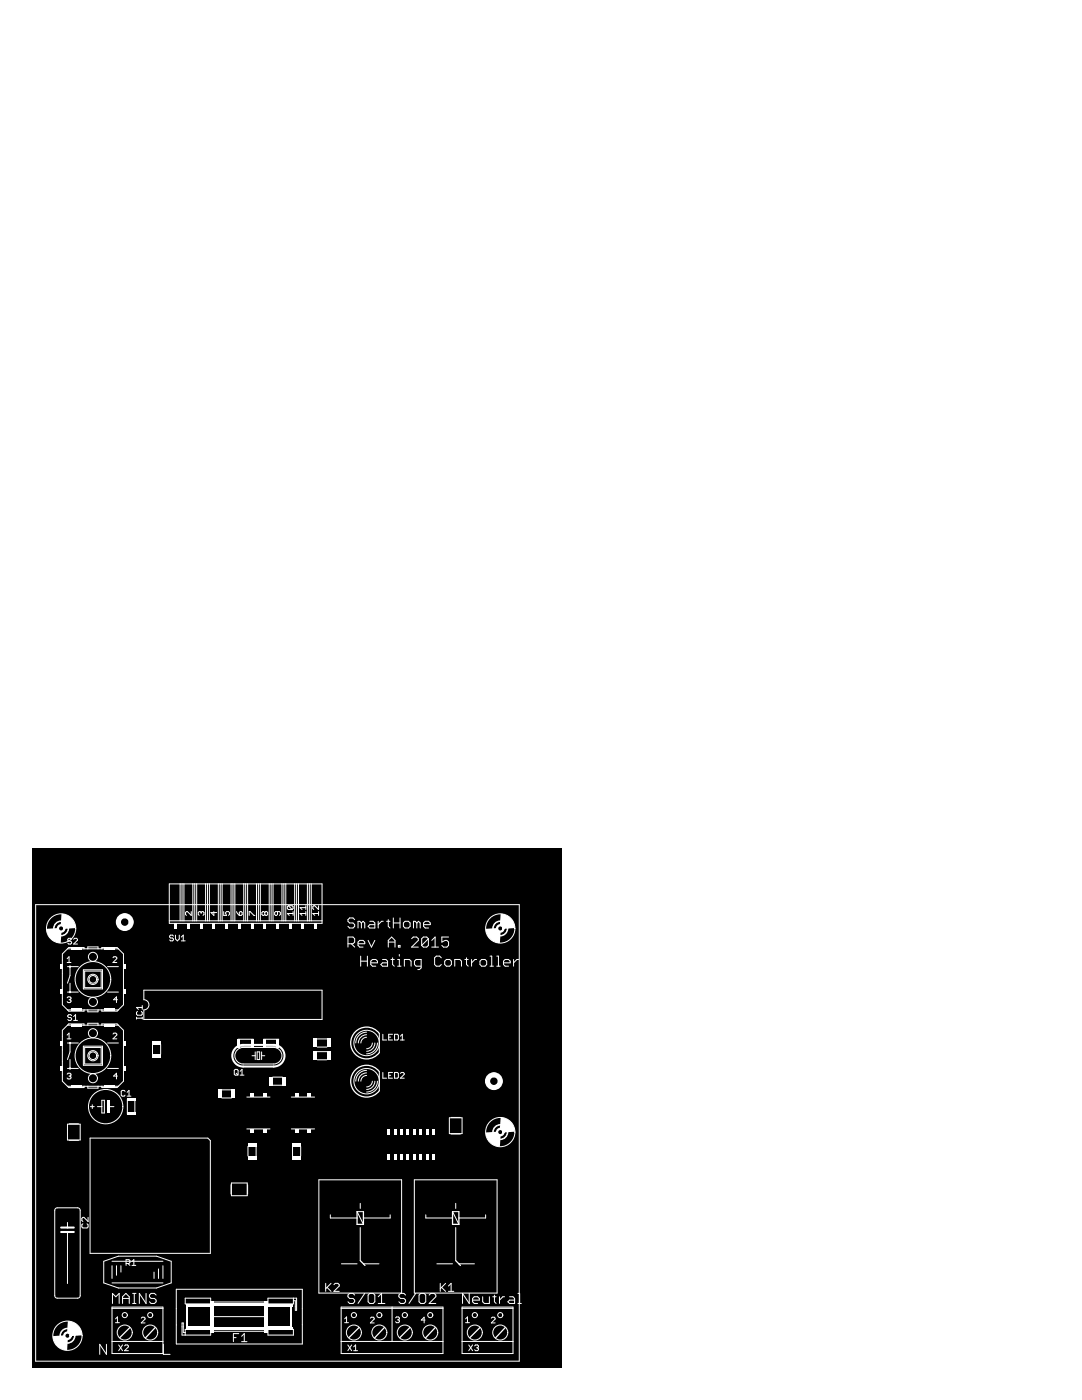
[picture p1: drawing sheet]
<svg xmlns="http://www.w3.org/2000/svg" width="216mm" height="279mm" viewBox="0 0 216 279" stroke-linecap="round" stroke-linejoin="round" font-family="sans-serif">
<path d="M6.4 169.3h105.6v103.7h-105.6z" fill="#000"/>
<g fill="none" stroke="#fff" stroke-width=".2">
<path d="M7.1 180.5h96.5v91.2h-96.5zM69.4 188.3h1l.4-.3v-.7l-.4-.3h-1v2M70.1 188.3l.7 .7M70.8 183.5l-.4-.3h-.6l-.4 .3v.4l.4 .3h.6l.4 .3v.4l-.4 .3h-.6l-.4-.3M71.4 188.3h1.4v-.3l-.4-.3h-.6l-.4 .3v.7l.4 .3h.6M72 190.8v2M72 191.8h1.3M72.1 184.2l-.3-.3h-.4v1.3M72.1 184.2v1M72.1 184.2l.3-.3 .4 .3v1M73.3 190.8v2M73.5 187.7l.6 1.3 .7-1.3"/>
<path d="M73.8 183.9h.7l.3 .3v1h-1l-.3-.3 .3-.4h1M74 192.2h1.3v-.4l-.3-.3h-.7l-.3 .3v.7l.3 .3h.7M75.5 183.9v1.3M76.3 191.5h.7l.3 .3v1h-1l-.3-.3 .3-.3h1M76.5 183.9h-.4l-.6 .6M77.1 183.9h.7M77.5 183.5v1.4l.3 .3M77.5 189v-1.3l.6-.7 .7 .7v1.3M77.5 188h1.3M78 191.5h.7M78.3 191.2v1.3l.4 .3M78.5 184.2h1.3"/>
<path d="M78.5 183.2v2M79.3 192.8h.7M79.3 191.5h.4v1.3M79.5 188.7h.3v.3h-.3zM79.7 190.5v.3M79.8 183.2v2M80.5 184.2l.3-.3h.7l.3 .3v.7l-.3 .3h-.7l-.3-.3zM80.7 192.8v-1.3h1l.3 .3v1M82.1 187.3l.4-.3h.6l.4 .3v.4l-1.4 1.3h1.4M83.2 184.2l-.4-.3h-.3v1.3M83.2 184.2v1M83.2 184.2l.3-.3 .3 .3v1"/>
<path d="M84 192.8h-1l-.3-.3v-.7l.3-.3h1v1.7l-.3 .3h-.3M84.5 184.5h1.4v-.3l-.4-.3h-.6l-.4 .3v.7l.4 .3h.6M85.5 187.3l-.4-.3h-.6l-.4 .3v1.4M85.5 187.3v1.4l-.4 .3h-.6l-.4-.3M85.5 187.3l-1.4 1.4M86.2 189h1.3M86.2 187.7l.6-.7v2M88.1 191.2l-.4-.4h-.6l-.4 .4v1.3l.4 .3h.6l.4-.3M88.7 191.8l.4-.3h.6l.4 .3v.7l-.4 .3h-.6l-.4-.3zM89.5 187h-1.3v1l.6-.3h.4l.3 .3v.7l-.3 .3h-.7l-.3-.3M90.7 192.8v-1.3h1l.4 .3v1M92.8 191.5h.6"/>
<path d="M93.1 191.2v1.3l.3 .3M94.1 191.5v1.3M95.1 191.5h-.3l-.7 .7M95.8 191.8l.3-.3h.7l.3 .3v.7l-.3 .3h-.7l-.3-.3zM97.8 192.8h.7M97.8 190.8h.3v2M99.1 192.8h.7M99.1 190.8h.4v2M100.5 192.2h1.3v-.4l-.3-.3h-.7l-.3 .3v.7l.3 .3h.7M102.5 191.5v1.3M103.5 191.5h-.4l-.6 .7M18 227.1h23.5l.5 .5v22.5h-24z"/>
<path d="M24.5 259.1h1.3M26.5 258.1h.6M26.8 258.1v2M29.1 258.1v2l-1.3-2v2M31.2 258.5l-.4-.4h-.6l-.4 .4v.3l.4 .3h.6l.4 .4v.3l-.4 .3h-.6l-.4-.3M35.2 257.3h25.1v10.9h-25.1zM37 259.1h5v1.1h-5zM42.7 259.8h10.1M58.5 259.1v1.1h-5v-1.1h5.7v2.4h-.3v-1.9h-.4M70.8 258.5l-.4-.4h-.6l-.4 .4v.3l.4 .3h.6l.4 .4v.3l-.4 .3h-.6l-.4-.3M72.8 258.1l-1.4 2M73.5 258.5l.3-.4h.7l.3 .4v1.3l-.3 .3h-.7l-.3-.3z"/>
<path d="M75.5 258.8l.6-.7v2M80.9 258.5l-.3-.4h-.7l-.3 .4v.3l.3 .3h.7l.3 .4v.3l-.3 .3h-.7l-.3-.3M82.9 258.1l-1.3 2M83.6 258.5l.3-.4h.7l.4 .4v1.3l-.4 .3h-.7l-.3-.3zM85.6 258.5l.4-.4h.6l.4 .4v.3l-1.4 1.3h1.4M93.6 258.1v2l-1.3-2v2M94.3 259.5h1.3v-.4l-.3-.3h-.7l-.3 .3v.7l.3 .3h.7M96.3 258.8v1l.3 .3h1.1v-1.3M98.3 258.8h.7M98.7 258.5v1.3l.3 .3M99.7 258.8v1.3M100.7 258.8h-.4l-.6 .7"/>
<path d="M101.7 258.8h.6l.4 .3v1h-1l-.4-.3 .4-.3h1M103.4 258.1h.3v2M21.2 268.3v2l-1.3-2v2M22.4 260.1v-2l.7 .7 .7-.7v2M24.5 260.1v-1.3l.6-.7 .7 .7v1.3M26.5 260.1h.6M32.6 268.3v2h1.3M37 265.9h-.4v-1.9h-.3v2.4h5.7v-1.1h-5v1.1M42.5 262.8h10.5M42.7 265.7h10.1M53.5 265.3h5v1.1h-5zM75.5 260.1h1.3"/>
<path d="M103.4 260.1h.6"/>
</g>
<g fill="none" stroke="#fff" stroke-width="1">
<circle cx="24.9" cy="184" r="1.27"/>
<circle cx="98.6" cy="215.8" r="1.27"/>
</g>
<g fill="#fff">
<path d="M37.2 260.7h.4v4.1h-.4z"/>
<path d="M37.2 260.7h.9v.2h-.9z"/>
<path d="M37.2 264.7h.9v.1h-.9z"/>
<path d="M42 264.8h.7v1.1h-.7z"/>
<path d="M42 259.6h.7v1.1h-.7z"/>
<path d="M42 260.7h.7v4.1h-.7z"/>
<path d="M57.9 260.7h.4v4.1h-.4z"/>
<path d="M57.4 264.7h.9v.1h-.9z"/>
<path d="M57.4 260.7h.9v.2h-.9z"/>
<path d="M52.8 259.6h.7v1.1h-.7z"/>
<path d="M52.8 264.8h.7v1.1h-.7z"/>
<path d="M52.8 260.7h.7v4.1h-.7z"/>
<path d="M42.7 260.1h10.1v.5h-10.1z"/>
<path d="M42.7 264.9h10.1v.5h-10.1z"/>
<path d="M53.5 264.7h3.9v.1h-3.9z"/>
<path d="M53.5 260.7h3.9v.2h-3.9z"/>
<path d="M38.1 260.7h3.9v.2h-3.9z"/>
<path d="M38.1 264.7h3.9v.1h-3.9z"/>
<path d="M37.2 264.8h4.8v.5h-4.8z"/>
<path d="M37.2 260.2h4.8v.5h-4.8z"/>
<path d="M53.5 260.2h4.8v.5h-4.8z"/>
<path d="M53.5 264.8h4.8v.5h-4.8z"/>
</g>
<g fill="none" stroke="#fff" stroke-width=".2">
<path d="M20.3 219.6h.5v2.5h-.5zM25 217.8l-.2-.2h-.4l-.2 .2v.8l.2 .2h.4l.2-.2M25.4 218.8h.7M25.4 218l.3-.4v1.2M18 220.9h.8M18.4 220.5v.7M19.4 220.9h.9M21.7 220.9h1M20.7 251.7l2.9-1h7.6l3 1v4.3l-3 1h-7.6l-2.9-1zM22.4 251.7h10.1M22.4 256h10.1M22.4 252.6v2.5"/>
<path d="M23.2 252.6v1.9M24.1 252.6v1.3M25.2 252.2h.5l.2-.2v-.4l-.2-.2h-.5v1.1M25.5 252.2l.4 .3M26.3 251.8l.4-.4v1.1M26.3 252.5h.8M30.7 253.9v1.2M31.6 253.2v1.9M32.5 252.6v2.5M46.6 267h.5M47.6 266.2h-1v1.6M48.2 266.7l.5-.5v1.6"/>
<path d="M48.2 267.8h1.1"/>
<circle cx="21.1" cy="220.9" r="3.4"/>
</g>
<path d="M21.3 219.6h.5v2.5h-.5z" fill="#fff"/>
<path d="M12.2 245h2.5M12.2 245.9h2.5" fill="none" stroke="#fff" stroke-width=".41"/>
<g fill="none" stroke="#fff" stroke-width=".2">
<path d="M13.4 206.6l.4-.4v1.1M13.4 207.3h.8M13.4 214.4l.2-.2h.4l.2 .2-.2 .4M13.5 204.6h10.1M13.5 216.8h10.1M13.5 208.2h2.1M13.5 213.2h2.1M13.8 214.8h.2M14 208.2v1.7l-.5 1.6M14 211.5v1.7M14 214.8l.2 .1-.2 .4h-.4l-.2-.2M14.3 202.7l-.2-.2h-.4l-.2 .4 .2 .2h.4l.2 .4-.2 .1h-.4l-.2-.1"/>
<path d="M14.7 203.6h.8M14.7 202.9l.4-.4v1.1M16.6 208.8h3.8v3.8h-3.8zM16.8 204.6v-.3h-3.1l-1.3 1.3v10.2l1.3 1.2h3.1v-.2M16.9 209h3.3v3.3h-3.3zM17.5 204.6v-.4h2.1v.4M17.5 216.8v.4h2.1v-.4M20.3 204.6v-.3h3.1l1.2 1.3v10.2l-1.2 1.2h-3.1v-.2M21.5 208.2h2.1M21.5 213.2h2.1M22.5 206.4l.2-.2h.4l.2 .2v.2l-.8 .7h.8M23.4 214.8h-.7l.5-.6v1.1"/>
<path d="M63.6 235.5h16.5v22.6h-16.5zM82.7 235.5h16.5v22.6h-16.5zM11.2 241.1l4.3-.1 .4 .3 .1 .3v17l-.1 .2-.4 .3h-4.1l-.4-.3-.1-.2v-17zM13.5 244v1M13.5 245.9v10.3M16.5 244.2l-.2 .2v.5l.2 .2h.9l.2-.2v-.5l-.2-.2M17.6 242.9v.9l-.9-.9-.4 .3v.4l.2 .2M65 256.1v1.6M65.3 256.9l.8 .8M65.9 242.4v.7h5.3M66.1 256.1l-1.1 1.1M66.6 256.4l.3-.3h.5l.3 .3v.3l-1.1 1h1.1"/>
<path d="M68.1 252.2h3.1M71.9 240.2v1M71.9 245v6.6M72.5 241.8h-1.3l1.3 2.5M72.5 252.2h3.1M77.9 242.4v.7h-5.4M85 242.4v.7h5.3M87.2 252.2h3.1M87.8 256.1v1.6M88.1 256.9l.8 .8M88.9 256.1l-1.1 1.1M89.5 256.7l.5-.6v1.6"/>
<path d="M89.5 257.7h1.1M90.9 240.2v1M90.9 245v6.6M91.6 241.8h-1.3l1.3 2.5M91.6 252.2h3.1M96.9 242.4v.7h-5.3"/>
<circle cx="14" cy="213.2" r=".13"/>
<circle cx="14" cy="208.2" r=".13"/>
<circle cx="18.5" cy="210.7" r="3.6"/>
<circle cx="18.5" cy="210.7" r="1.02"/>
<circle cx="18.5" cy="210.7" r=".76"/>
</g>
<path d="M71.2 241.8v2.5h1.3v-2.5M71.9 251.6l.9 1M90.3 241.8v2.5h1.3v-2.5M90.9 251.6l1 1" fill="none" stroke="#fff" stroke-width=".25"/>
<g fill="#fff">
<path d="M24.6 212.7h.5v.9h-.5z"/>
<path d="M24.6 207.8h.5v.9h-.5z"/>
<path d="M11.9 207.8h.5v.9h-.5z"/>
<path d="M11.9 212.7h.5v.9h-.5z"/>
<path d="M20.8 204.3h2.2v.6h-2.2z"/>
<path d="M14.1 204.3h2.2v.6h-2.2z"/>
<path d="M20.8 216.5h2.2v.5h-2.2z"/>
<path d="M14.1 216.5h2.2v.5h-2.2z"/>
</g>
<g fill="none" stroke="#fff" stroke-width=".2">
<path d="M13.4 191.3l.4-.4v1.2M13.4 192.1h.8M13.4 199.1l.2-.2h.4l.2 .2-.2 .4M13.5 189.4h10.1M13.5 192.9h2.1M13.5 198h2.1M13.8 199.5h.2M14 192.9v1.8l-.5 1.5M14 196.2v1.8M14 199.5l.2 .2-.2 .4h-.4l-.2-.2M14.3 187.5l-.2-.2h-.4l-.2 .3 .2 .2h.4l.2 .4-.2 .2h-.4l-.2-.2M14.7 187.5l.2-.2h.4l.2 .2v.1l-.8 .8h.8"/>
<path d="M16.6 193.5h3.8v3.9h-3.8zM16.8 189.4v-.3h-3.1l-1.3 1.3v10.1l1.3 1.3h3.1v-.3M16.9 193.8h3.3v3.3h-3.3zM17.5 189.4v-.4h2.1v.4M20.3 189.4v-.3h3.1l.2 .3M21.5 192.9h2.1M21.5 198h2.1M22.5 191.1l.2-.2h.4l.2 .2v.2l-.8 .8h.8M23.4 199.5h-.7l.5-.6v1.2M23.6 189.4l1 1v10.1l-1.2 1.3h-3.1v-.3M13.5 201.5h10.1M17.5 201.5v.4h2.1v-.4"/>
<circle cx="14" cy="198" r=".13"/>
<circle cx="14" cy="192.9" r=".13"/>
<circle cx="18.5" cy="195.5" r="3.6"/>
<circle cx="18.5" cy="195.5" r="1.02"/>
<circle cx="18.5" cy="195.5" r=".76"/>
<circle cx="18.5" cy="206.2" r=".9"/>
<circle cx="18.5" cy="215.2" r=".9"/>
</g>
<g fill="#fff">
<path d="M24.6 197.5h.5v.9h-.5z"/>
<path d="M24.6 192.5h.5v.9h-.5z"/>
<path d="M11.9 192.5h.5v.9h-.5z"/>
<path d="M11.9 197.5h.5v.9h-.5z"/>
<path d="M20.8 189.1h2.2v.5h-2.2z"/>
<path d="M14.1 189.1h2.2v.5h-2.2z"/>
<path d="M20.8 201.3h2.2v.5h-2.2z"/>
<path d="M14.1 201.3h2.2v.5h-2.2z"/>
</g>
<g fill="none" stroke="#fff" stroke-width=".2">
<path d="M28.7 197.6h35.6v5.9h-35.6v-2a1.02 1.02 0 0 0 1-1 1.02 1.02 0 0 0-1-1zM27.2 203.2h1.2M27.2 203v.4M27.4 201.8l-.2 .2v.4l.2 .2h.8l.2-.2v-.4l-.2-.2M28.4 200.7v.7M28.4 203v.4M28.4 201.1h-1.2l.4 .3M30.4 208.5v1.9M32.1 208.5v1.9M46.9 213.4h.4l.2 .2v.8l-.2 .2h-.4l-.2-.2v-.8zM47.1 214.2l.4 .4M47.3 209.5l.8-.4 .4-.1h6.1a1.65 1.65 0 0 1 1.7 1.7 1.65 1.65 0 0 1-1.7 1.6h-6.1a1.65 1.65 0 0 1-1.5-1 1.65 1.65 0 0 1 .3-1.8z"/>
<path d="M47.9 214.6h.8M47.9 213.8l.4-.4v1.2M50.3 210.7h.6M50.9 209.9v1.6M51.3 209.9h.5v1.6h-.5zM52.2 209.9v1.6M52.2 210.7h.6M73.2 207a1.14 1.14 0 0 0-1.2 1.2M73.2 206.5a1.65 1.65 0 0 0-1.7 1.7M73.2 206a2.16 2.16 0 0 0-2.2 2.2M73.2 214.6a1.14 1.14 0 0 0-1.2 1.2M73.2 214.1a1.65 1.65 0 0 0-1.7 1.7"/>
<path d="M73.2 213.6a2.16 2.16 0 0 0-2.2 2.2M74.3 208.2a1.14 1.14 0 0 1-1.1 1.1M74.3 215.8a1.14 1.14 0 0 1-1.1 1.1M74.8 208.2a1.65 1.65 0 0 1-1.6 1.6M74.8 215.8a1.65 1.65 0 0 1-1.6 1.6M75.3 208.2a2.16 2.16 0 0 1-2.1 2.1M75.3 215.8a2.16 2.16 0 0 1-2.1 2.1M75.7 206.2v3.9M75.7 213.9v3.8M76.4 206.4v1.2h.8M76.4 214v1.2h.8M77.6 207h.3"/>
<path d="M77.6 214.6h.3M78.3 206.4h-.7v1.2h.7M78.3 214h-.7v1.2h.7M78.7 206.4h.6l.2 .2v.8l-.2 .2h-.6zM78.7 214h.6l.2 .2v.8l-.2 .2h-.6zM79.9 207.6h.8M79.9 206.8l.4-.4v1.2M79.9 214.2l.2-.2h.4l.2 .2v.2l-.8 .8h.8"/>
<circle cx="18.5" cy="191" r=".9"/>
<circle cx="18.5" cy="199.9" r=".9"/>
<circle cx="73.2" cy="208.2" r="2.54"/>
<circle cx="73.2" cy="215.8" r="2.54"/>
</g>
<path d="M75.7 206.2a3.2 3.2 0 0 0-4.7-.4 3.2 3.2 0 0 0 0 4.7 3.2 3.2 0 0 0 4.7-.4M75.7 213.9a3.2 3.2 0 0 0-4.7-.5 3.2 3.2 0 0 0 0 4.7 3.2 3.2 0 0 0 4.7-.4" fill="none" stroke="#fff" stroke-width=".25"/>
<path d="M47 209.2l.9-.6 .6-.1h6.1a2.16 2.16 0 0 1 2.2 2.2 2.16 2.16 0 0 1-2.2 2.2h-6.1a2.16 2.16 0 0 1-2-1.4 2.16 2.16 0 0 1 .5-2.3z" fill="none" stroke="#fff" stroke-width=".41"/>
<g fill="#fff">
<path d="M30.4 207.7h1.7v.8h-1.7z"/>
<path d="M30.4 210.4h1.7v.7h-1.7z"/>
</g>
<path d="M63.3 209h1.9M63.3 207.3h1.9" fill="none" stroke="#fff" stroke-width=".2"/>
<g fill="#fff">
<path d="M65.2 207.3h.8v1.7h-.8z"/>
<path d="M62.6 207.3h.7v1.7h-.7z"/>
</g>
<path d="M63.3 211.5h1.9M63.3 209.9h1.9" fill="none" stroke="#fff" stroke-width=".2"/>
<g fill="#fff">
<path d="M65.2 209.8h.8v1.8h-.8z"/>
<path d="M62.6 209.8h.7v1.8h-.7z"/>
</g>
<path d="M47.5 207.4h3M47.5 208.9h3" fill="none" stroke="#fff" stroke-width=".2"/>
<g fill="#fff">
<path d="M50.1 207.4h.5v1.6h-.5z"/>
<path d="M47.4 207.4h.5v1.6h-.5z"/>
</g>
<path d="M52.6 208.9h3M52.6 207.4h3" fill="none" stroke="#fff" stroke-width=".2"/>
<g fill="#fff">
<path d="M52.5 207.4h.5v1.6h-.5z"/>
<path d="M55.2 207.4h.5v1.6h-.5z"/>
</g>
<path d="M25.4 219.3v3.1M26.9 219.3v3.1" fill="none" stroke="#fff" stroke-width=".2"/>
<g fill="#fff">
<path d="M25.4 222h1.6v.5h-1.6z"/>
<path d="M25.4 219.3h1.6v.5h-1.6z"/>
<path d="M81.2 230.4h.5v1.2h-.5z"/>
<path d="M77.3 225.4h.6v1.1h-.6z"/>
<path d="M78.6 225.4h.5v1.1h-.5z"/>
<path d="M79.9 225.4h.5v1.1h-.5z"/>
<path d="M81.2 225.4h.5v1.1h-.5z"/>
<path d="M79.9 230.4h.5v1.2h-.5z"/>
<path d="M78.6 230.4h.5v1.2h-.5z"/>
<path d="M77.3 230.4h.6v1.2h-.6z"/>
<path d="M82.4 225.4h.5v1.1h-.5z"/>
<path d="M83.7 225.4h.5v1.1h-.5z"/>
<path d="M85 225.4h.5v1.1h-.5z"/>
<path d="M86.2 225.4h.5v1.1h-.5z"/>
<path d="M82.4 230.4h.5v1.2h-.5z"/>
<path d="M83.7 230.4h.5v1.2h-.5z"/>
<path d="M85 230.4h.5v1.2h-.5z"/>
<path d="M86.2 230.4h.5v1.2h-.5z"/>
</g>
<path d="M25.9 264.9l-2 2.1M31 264.9l-1.9 2.1M71.6 264.9l-2 2.1M76.7 264.9l-1.9 2.1M81.8 264.9l-2 2.1M86.8 264.9l-1.9 2.1M95.8 264.9l-2 2.1M100.8 264.9l-1.9 2.1" fill="none" stroke="#fff" stroke-width=".25"/>
<g fill="none" stroke="#fff" stroke-width=".2">
<path d="M33.8 176.4h30.5v7.9h-30.5zM35.9 176.4v7.4M36.3 176.4v7.4M36.7 176.4v7.4M38.5 176.4v7.4M38.9 176.4v7.4M39.2 176.4v7.4M41 176.4v7.4M41.4 176.4v7.4M41.8 176.4v7.4M43.6 176.4v7.4M43.9 176.4v7.4"/>
<path d="M44.3 176.4v7.4M46.1 176.4v7.4M46.5 176.4v7.4M46.9 176.4v7.4M48.6 176.4v7.4M49 176.4v7.4M49.4 176.4v7.4M51.2 176.4v7.4M51.6 176.4v7.4M51.9 176.4v7.4M53.7 176.4v7.4M54.1 176.4v7.4"/>
<path d="M54.5 176.4v7.4M56.3 176.4v7.4M56.6 176.4v7.4M57 176.4v7.4M58.8 176.4v7.4M59.2 176.4v7.4M59.6 176.4v7.4M61.3 176.4v7.4M61.7 176.4v7.4M62.1 176.4v7.4M33.8 183.8h30.5M34.6 186.8l-.2-.2h-.4l-.2 .4 .2 .2h.4l.2 .4-.2 .2h-.4l-.2-.2"/>
<path d="M35 186.6v.8l.4 .4 .4-.4v-.8M36.2 187.8h.7M36.2 187l.4-.4v1.2M38.2 181.9v.8l-.8-.8-.4 .2v.4l.2 .2M40.1 182.1l.2-.2 .4 .2v.4l-.2 .2M40.1 182.1l-.2-.2-.3 .2v.4l.2 .2M40.1 182.1v.2M42.7 181.9v.8l-.6-.6h1.1M44.6 181.9v.8h.6l-.2-.4 .2-.4h.4l.2 .2v.4l-.2 .2M47.2 181.9l.6 .8M47.9 181.9l.4 .2v.4l-.2 .2h-.3v-.6zM49.7 182.7v-.8h.2l.8 .8h.2"/>
<path d="M52.8 182.1l-.2-.2-.3 .2v.4l.2 .2 .3-.2M52.8 182.1l.2-.2 .4 .2v.4l-.2 .2-.4-.2M52.8 182.1v.4M55.4 181.9v.6l-.2 .2-.4-.2v-.4l.2-.2h.8l.1 .2v.4l-.1 .2M57.5 180.8h.8l.2 .1v.4l-.2 .2M57.5 180.8l-.2 .1v.4l.2 .2h.8M57.5 180.8l.8 .7M58.5 182.3h-1.2l.4 .4M58.5 181.9v.8M61 182.3h-1.1l.4 .4M61 180.8v.7M61 181.9v.8"/>
<path d="M61 181.1h-1.1l.4 .4M63.6 182.3h-1.2l.4 .4M63.6 180.8v.7l-.8-.7-.4 .1v.4l.2 .2M63.6 181.9v.8M22.4 260.9h10.1v9.2h-10.1zM22.4 267.7h10.1M22.4 261.1h10.1M23.1 264h.7M23.1 263.2l.3-.4v1.2M23.7 268.4l.7 1.2M24.4 268.4l-.7 1.2M24.9 268.6l.1-.2h.4l.2 .2v.2l-.7 .8h.7"/>
<path d="M28.2 263.1l.2-.2h.4l.1 .2v.2l-.7 .7h.7M68.1 260.9h20.3v9.2h-20.3zM68.1 267.7h20.3M68.1 261.1h20.3M68.8 263.2l.4-.4v1.2M68.8 264h.7M69.4 268.4l.8 1.2M70.2 268.4l-.8 1.2M70.6 268.8l.4-.4v1.2M70.6 269.6h.7M73.9 263.1l.2-.2h.4l.2 .2v.2l-.8 .7h.8M78.2 260.9v6.8"/>
<path d="M78.9 263l.2-.2h.4l.2 .2-.2 .4M79.3 263.4h.2M79.5 263.4l.2 .2-.2 .4h-.4l-.2-.2M84.8 263.4h-.7l.5-.5v1.1M92.2 260.9h10.2v9.2h-10.2zM92.2 267.7h10.2M92.2 261.1h10.2M92.9 264h.8M92.9 263.2l.4-.4v1.2M93.5 268.4l.8 1.2M94.3 268.4l-.8 1.2M94.7 268.6l.2-.2h.4l.2 .2-.2 .4"/>
<path d="M95.1 269h.2M95.3 269l.2 .2-.2 .4h-.4l-.2-.2M98 263.1l.2-.2h.4l.2 .2v.2l-.8 .7h.8"/>
<circle cx="24.9" cy="265.9" r="1.5"/>
<circle cx="24.9" cy="262.5" r=".51"/>
<circle cx="30" cy="265.9" r="1.5"/>
<circle cx="30" cy="262.5" r=".51"/>
<circle cx="70.6" cy="265.9" r="1.5"/>
<circle cx="70.6" cy="262.5" r=".51"/>
<circle cx="75.7" cy="265.9" r="1.5"/>
<circle cx="75.7" cy="262.5" r=".51"/>
<circle cx="80.8" cy="265.9" r="1.5"/>
<circle cx="80.8" cy="262.5" r=".51"/>
<circle cx="85.9" cy="265.9" r="1.5"/>
<circle cx="85.9" cy="262.5" r=".51"/>
<circle cx="94.7" cy="265.9" r="1.5"/>
<circle cx="94.7" cy="262.5" r=".51"/>
<circle cx="99.8" cy="265.9" r="1.5"/>
<circle cx="99.8" cy="262.5" r=".51"/>
</g>
<g fill="#fff">
<path d="M34.8 184.3h.5v1h-.5z"/>
<path d="M37.3 184.3h.5v1h-.5z"/>
<path d="M39.9 184.3h.5v1h-.5z"/>
<path d="M42.4 184.3h.5v1h-.5z"/>
<path d="M45 184.3h.5v1h-.5z"/>
<path d="M47.5 184.3h.5v1h-.5z"/>
<path d="M50 184.3h.5v1h-.5z"/>
<path d="M52.6 184.3h.5v1h-.5z"/>
<path d="M55.1 184.3h.5v1h-.5z"/>
<path d="M57.7 184.3h.5v1h-.5z"/>
<path d="M60.2 184.3h.5v1h-.5z"/>
<path d="M62.7 184.3h.5v1h-.5z"/>
</g>
<path d="M10.4 185.3a1.78 1.78 0 0 0 1.8 1.8M12.2 183.5a1.78 1.78 0 0 1 1.8 1.8M98 185.3a1.78 1.78 0 0 0 1.8 1.8M99.8 183.5a1.78 1.78 0 0 1 1.8 1.8M98 225.9a1.78 1.78 0 0 0 1.8 1.8M99.8 224.2a1.78 1.78 0 0 1 1.8 1.7M11.7 266.6a1.78 1.78 0 0 0 1.8 1.8M13.5 264.8a1.78 1.78 0 0 1 1.7 1.8" fill="none" stroke="#fff" stroke-width="2.3" stroke-linecap="butt"/>
<g fill="none" stroke="#fff" stroke-width=".46">
<circle cx="12.2" cy="185.3" r=".64"/>
<circle cx="99.8" cy="185.3" r=".64"/>
<circle cx="99.8" cy="225.9" r=".64"/>
<circle cx="13.5" cy="266.6" r=".64"/>
</g>
<g fill="none" stroke="#fff" stroke-width=".2">
<path d="M49.2 218.9h4.7M49.2 225.3h4.7"/>
<circle cx="12.2" cy="185.3" r="2.92"/>
<circle cx="12.2" cy="185.3" r="1.4"/>
<circle cx="12.2" cy="185.3" r="1.5"/>
<circle cx="99.8" cy="185.3" r="2.92"/>
<circle cx="99.8" cy="185.3" r="1.5"/>
<circle cx="99.8" cy="185.3" r="1.4"/>
<circle cx="99.8" cy="225.9" r="2.92"/>
<circle cx="99.8" cy="225.9" r="1.5"/>
<circle cx="99.8" cy="225.9" r="1.4"/>
<circle cx="13.5" cy="266.6" r="2.92"/>
<circle cx="13.5" cy="266.6" r="1.4"/>
<circle cx="13.5" cy="266.6" r="1.5"/>
</g>
<g fill="#fff">
<path d="M49.9 218.2h.8v.7h-.8z"/>
<path d="M52.5 218.2h.7v.7h-.7z"/>
<path d="M52.5 225.3h.7v.7h-.7z"/>
<path d="M49.9 225.3h.8v.7h-.8z"/>
</g>
<path d="M58.1 218.9h4.7M58.1 225.3h4.7" fill="none" stroke="#fff" stroke-width=".2"/>
<g fill="#fff">
<path d="M58.8 218.2h.8v.7h-.8z"/>
<path d="M61.3 218.2h.8v.7h-.8z"/>
<path d="M61.3 225.3h.8v.7h-.8z"/>
<path d="M58.8 225.3h.8v.7h-.8z"/>
</g>
<path d="M44.3 219.1h1.9M44.3 217.5h1.9" fill="none" stroke="#fff" stroke-width=".2"/>
<g fill="#fff">
<path d="M46.2 217.4h.7v1.8h-.7z"/>
<path d="M43.5 217.4h.8v1.8h-.8z"/>
</g>
<path d="M54.4 216.6h1.9M54.4 215h1.9" fill="none" stroke="#fff" stroke-width=".2"/>
<g fill="#fff">
<path d="M56.3 214.9h.8v1.7h-.8z"/>
<path d="M53.7 214.9h.7v1.7h-.7z"/>
</g>
<path d="M49.5 228.8v1.9M51.1 228.8v1.9" fill="none" stroke="#fff" stroke-width=".2"/>
<g fill="#fff">
<path d="M49.4 230.7h1.8v.7h-1.8z"/>
<path d="M49.4 228.1h1.8v.7h-1.8z"/>
</g>
<path d="M58.4 228.8v1.9M60 228.8v1.9" fill="none" stroke="#fff" stroke-width=".2"/>
<g fill="#fff">
<path d="M58.3 230.7h1.8v.7h-1.8z"/>
<path d="M58.3 228.1h1.8v.7h-1.8z"/>
</g>
<path d="M13.5 224.4h2.5v3.1h-2.5zM13.8 227.6h1.9M13.8 224.3h1.9M46.1 236.4v1.9M46.2 236.1h3.1v2.5h-3.1zM49.4 236.4v1.9M89.7 223.1h2.5v3.1h-2.5zM90 223h1.9M90 226.3h1.9" fill="none" stroke="#fff" stroke-width=".2"/>
</svg>
